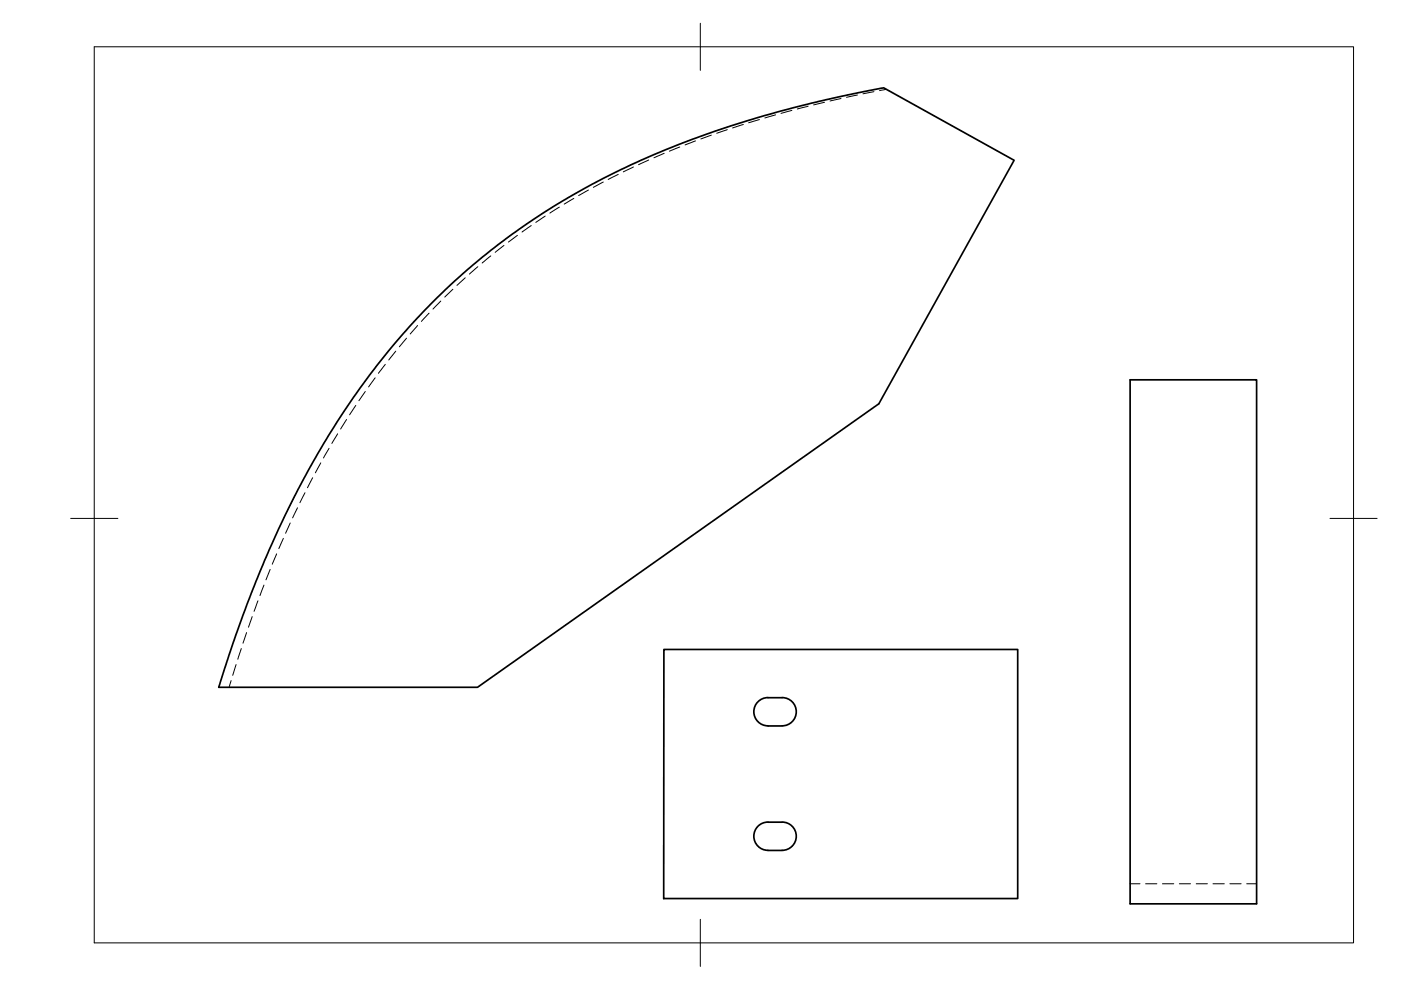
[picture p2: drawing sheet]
<svg xmlns="http://www.w3.org/2000/svg" width="297mm" height="210mm" viewBox="0 0 297 210" stroke-linecap="round" stroke-linejoin="round" font-family="sans-serif">
<!-- layer: Visible -->
<path d="M92.3 63.5l4.2-4 3.7-3.3 8-6.3 9.4-6.3 10.3-5.8 5.8-2.8 5.4-2.4 4.9-2 7.3-2.7 10.9-3.4 11.4-3 13.7-2.9 27.7 15.4-28.7 51.6-85.1 60.1h-54.8l2.1-6.7 3-8.4 4.6-11.8 3-6.7 3.3-6.8 5.4-9.9a155.3 155.3 0 0 1 24.5-31.9zM239.6 80.5h26.8v111.1h-26.8zM140.8 137.7h75v52.8h-75.1zM162.8 147.9h3M162.8 153.9h3M162.8 147.9a3 3 0 0 0-3 3 3 3 0 0 0 3 3M165.8 147.9a3 3 0 0 1 3 3 3 3 0 0 1-3 3M162.8 174.3h3M162.8 174.3a3 3 0 0 0-3 3 3 3 0 0 0 3 3M165.8 174.3a3 3 0 0 1 3 3 3 3 0 0 1-3 3M162.8 180.3h3" fill="none" stroke="#000" stroke-width=".36"/>
<!-- layer: Hidden -->
<g fill="none" stroke="#000" stroke-width=".21">
<path d="M185.3 19.4l-2.3 .5M187.9 18.9l-1.4 .3M127.9 38.6l-2.1 1.1M131.1 37l-2.2 1.1M134.3 35.4l-2.2 1M137.5 33.9l-2.1 1M140.8 32.5l-2.2 1M144.1 31.2l-2.2 .9M147.5 29.9l-2.3 .8M150.8 28.7l-2.2 .8M154.2 27.5l-2.2 .8M157.6 26.4l-2.3 .7"/>
<path d="M161 25.4l-2.3 .6M164.4 24.4l-2.2 .6M167.9 23.4l-2.3 .6M171.3 22.5l-2.3 .6M174.8 21.7l-2.3 .5M178.3 20.9l-2.3 .5M181.8 20.1l-2.3 .5M98.6 58.9l-1.7 1.6M101.3 56.6l-1.8 1.5M104.1 54.3l-1.9 1.5M106.8 52l-1.8 1.5M109.7 49.9l-1.9 1.4"/>
<path d="M112.6 47.8l-1.9 1.4M115.6 45.8l-2 1.4M118.6 43.9l-2 1.3M121.7 42.1l-2.1 1.2M124.8 40.3l-2.1 1.2M81.7 77.3l-1.5 1.9M83.9 74.5l-1.5 1.8M86.2 71.7l-1.5 1.8M88.5 69l-1.5 1.8M91 66.4l-1.7 1.7M93.5 63.8l-1.7 1.7M96 61.3l-1.7 1.7"/>
<path d="M68 98.1l-1.1 2.1M69.8 95.1l-1.2 2M71.6 92l-1.2 2M73.5 88.9l-1.3 2.1M75.4 86l-1.3 1.9M77.4 83l-1.3 2M79.5 80.1l-1.4 1.9M58.7 117.4l-1 2.2M60.1 114.1l-1 2.2M61.5 110.9l-.9 2.2M63.1 107.7l-1.1 2.1M64.7 104.5l-1.1 2.1"/>
<path d="M66.3 101.3l-1.1 2.1M51.2 137.5l-.8 2.3M52.3 134.1l-.8 2.3M53.5 130.7l-.8 2.3M54.7 127.4l-.8 2.2M56 124.1l-.9 2.2M57.3 120.7l-.9 2.2M49 144.3l-.4 1.4M50.1 140.9l-.8 2.3M239.6 187.4h2.1M242.9 187.4h2.4M246.5 187.4h2.4"/>
<path d="M250 187.4h2.4M253.6 187.4h2.4M257.2 187.4h2.4M260.8 187.4h2.3M264.3 187.4h2.1"/>
</g>
<!-- layer: BORDER -->
<path d="M20 9.9h267v190h-267zM148.5 4.9v10M15 109.9h10M282 109.9h10M148.5 194.9v10" fill="none" stroke="#000" stroke-width=".21"/>
</svg>
